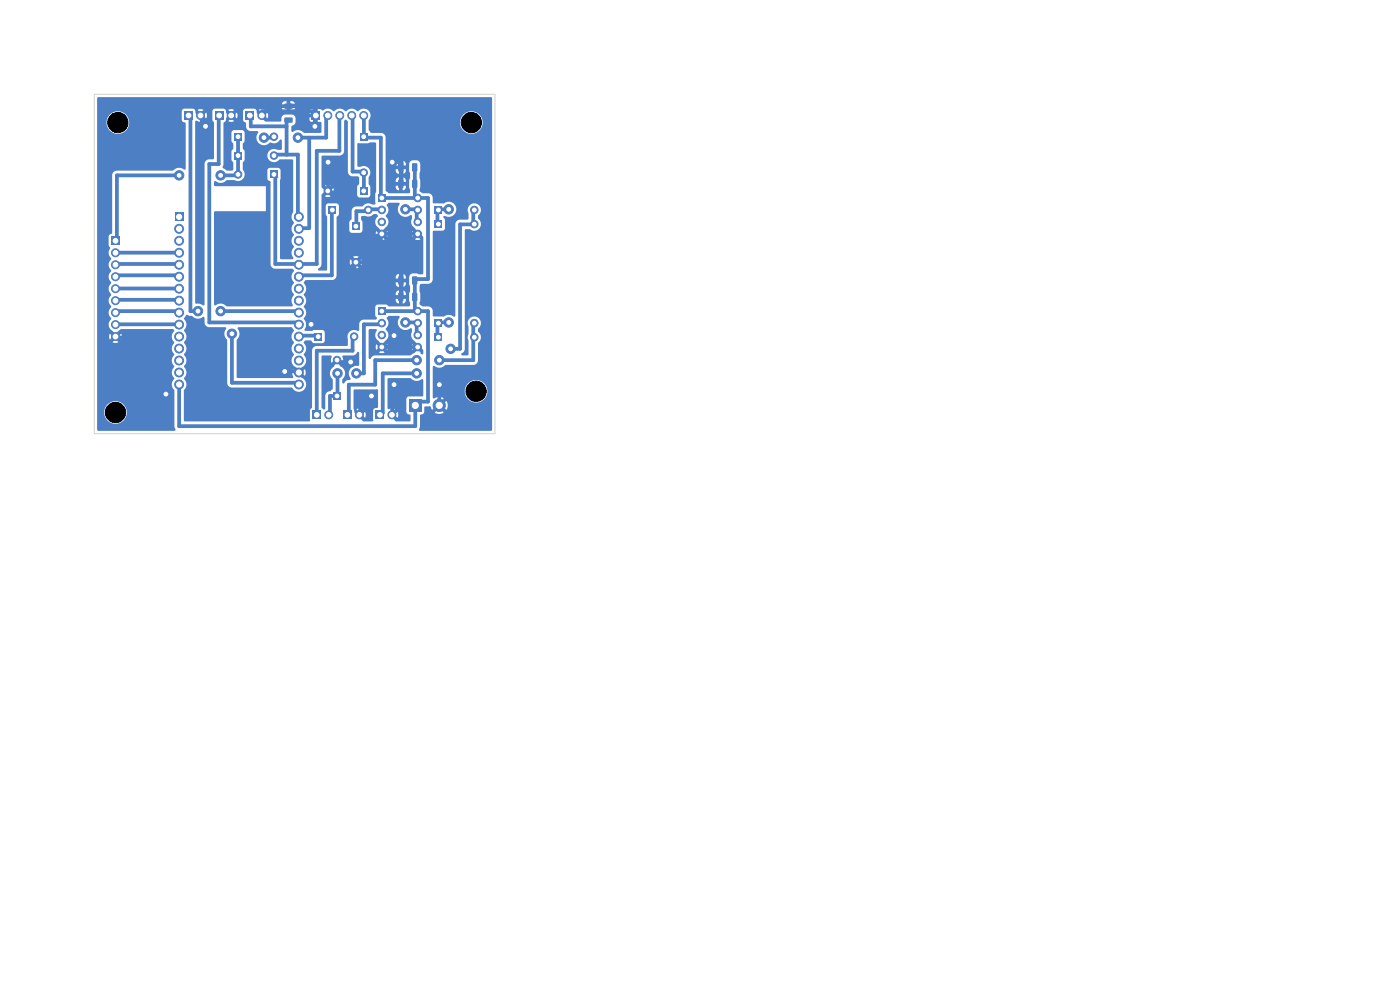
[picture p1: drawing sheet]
<svg xmlns="http://www.w3.org/2000/svg" width="297mm" height="210mm" viewBox="0 0 297 210" stroke-linecap="round" stroke-linejoin="round" font-family="sans-serif">
<path d="M86.8 84.7h2.6v2.6h-2.6z" fill="#4d7fc4"/>
<circle cx="93.2" cy="86" r="1.3" fill="#4d7fc4" stroke="#4d7fc4" stroke-width=".21"/>
<path d="M52.1 23.7h1.7v1.7h-1.7z" fill="#4d7fc4"/>
<circle cx="55.5" cy="24.5" r=".85" fill="#4d7fc4" stroke="#4d7fc4" stroke-width=".21"/>
<path d="M23.6 50.2h1.8v1.7h-1.8z" fill="#4d7fc4"/>
<g fill="#4d7fc4" stroke="#4d7fc4" stroke-width=".21">
<circle cx="24.5" cy="53.6" r=".85"/>
<circle cx="24.5" cy="56.2" r=".85"/>
<circle cx="24.5" cy="58.7" r=".85"/>
<circle cx="24.5" cy="61.2" r=".85"/>
<circle cx="24.5" cy="63.8" r=".85"/>
<circle cx="24.5" cy="66.3" r=".85"/>
<circle cx="24.5" cy="68.9" r=".85"/>
<circle cx="24.5" cy="71.4" r=".85"/>
</g>
<path d="M39.1 23.7h1.7v1.7h-1.7z" fill="#4d7fc4"/>
<circle cx="42.5" cy="24.5" r=".85" fill="#4d7fc4" stroke="#4d7fc4" stroke-width=".21"/>
<path d="M74.7 47.2h1.6v1.6h-1.6z" fill="#4d7fc4"/>
<circle cx="75.5" cy="55.6" r=".8" fill="#4d7fc4" stroke="#4d7fc4" stroke-width=".21"/>
<path d="M69.7 43.7h1.6v1.6h-1.6z" fill="#4d7fc4"/>
<circle cx="78.1" cy="44.5" r=".8" fill="#4d7fc4" stroke="#4d7fc4" stroke-width=".21"/>
<path d="M49.7 32.2h1.6v1.6h-1.6z" fill="#4d7fc4"/>
<circle cx="58.1" cy="33" r=".8" fill="#4d7fc4" stroke="#4d7fc4" stroke-width=".21"/>
<path d="M79.8 87.2h1.7v1.7h-1.7z" fill="#4d7fc4"/>
<circle cx="83.1" cy="88" r=".85" fill="#4d7fc4" stroke="#4d7fc4" stroke-width=".21"/>
<path d="M37 45.1h1.9v1.9h-1.9z" fill="#4d7fc4"/>
<g fill="#4d7fc4" stroke="#4d7fc4" stroke-width=".21">
<circle cx="38" cy="48.5" r=".95"/>
<circle cx="38" cy="51.1" r=".95"/>
<circle cx="38" cy="53.6" r=".95"/>
<circle cx="38" cy="56.2" r=".95"/>
<circle cx="38" cy="58.7" r=".95"/>
<circle cx="38" cy="61.2" r=".95"/>
<circle cx="38" cy="63.8" r=".95"/>
<circle cx="38" cy="66.3" r=".95"/>
<circle cx="38" cy="68.9" r=".95"/>
<circle cx="38" cy="71.4" r=".95"/>
<circle cx="38" cy="73.9" r=".95"/>
<circle cx="38" cy="76.5" r=".95"/>
<circle cx="38" cy="79" r=".95"/>
<circle cx="38" cy="81.6" r=".95"/>
<circle cx="63.4" cy="46" r=".95"/>
<circle cx="63.4" cy="48.5" r=".95"/>
<circle cx="63.4" cy="51.1" r=".95"/>
<circle cx="63.4" cy="53.6" r=".95"/>
<circle cx="63.4" cy="56.2" r=".95"/>
<circle cx="63.4" cy="58.7" r=".95"/>
<circle cx="63.4" cy="61.2" r=".95"/>
<circle cx="63.4" cy="63.8" r=".95"/>
<circle cx="63.4" cy="66.3" r=".95"/>
<circle cx="63.4" cy="68.9" r=".95"/>
<circle cx="63.4" cy="71.4" r=".95"/>
<circle cx="63.4" cy="73.9" r=".95"/>
<circle cx="63.4" cy="76.5" r=".95"/>
<circle cx="63.4" cy="79" r=".95"/>
<circle cx="63.4" cy="81.6" r=".95"/>
</g>
<path d="M80.2 65.2h1.6v1.6h-1.6z" fill="#4d7fc4"/>
<g fill="#4d7fc4" stroke="#4d7fc4" stroke-width=".21">
<circle cx="81" cy="68.5" r=".8"/>
<circle cx="81" cy="71.1" r=".8"/>
<circle cx="81" cy="73.6" r=".8"/>
<circle cx="88.6" cy="73.6" r=".8"/>
<circle cx="88.6" cy="71.1" r=".8"/>
<circle cx="88.6" cy="68.5" r=".8"/>
<circle cx="88.6" cy="66" r=".8"/>
</g>
<path d="M66.1 23.7h1.7v1.7h-1.7z" fill="#4d7fc4"/>
<g fill="#4d7fc4" stroke="#4d7fc4" stroke-width=".21">
<circle cx="69.5" cy="24.5" r=".85"/>
<circle cx="72.1" cy="24.5" r=".85"/>
<circle cx="74.6" cy="24.5" r=".85"/>
<circle cx="77.2" cy="24.5" r=".85"/>
</g>
<path d="M92.2 67.7h1.6v1.6h-1.6z" fill="#4d7fc4"/>
<circle cx="100.6" cy="68.5" r=".8" fill="#4d7fc4" stroke="#4d7fc4" stroke-width=".21"/>
<path d="M80.2 41.2h1.6v1.6h-1.6z" fill="#4d7fc4"/>
<g fill="#4d7fc4" stroke="#4d7fc4" stroke-width=".21">
<circle cx="81" cy="44.5" r=".8"/>
<circle cx="81" cy="47.1" r=".8"/>
<circle cx="81" cy="49.6" r=".8"/>
<circle cx="88.6" cy="49.6" r=".8"/>
<circle cx="88.6" cy="47.1" r=".8"/>
<circle cx="88.6" cy="44.5" r=".8"/>
<circle cx="88.6" cy="42" r=".8"/>
</g>
<path d="M92.2 70.7h1.6v1.6h-1.6z" fill="#4d7fc4"/>
<circle cx="100.6" cy="71.5" r=".8" fill="#4d7fc4" stroke="#4d7fc4" stroke-width=".21"/>
<path d="M92.2 46.7h1.6v1.6h-1.6z" fill="#4d7fc4"/>
<circle cx="100.6" cy="47.5" r=".8" fill="#4d7fc4" stroke="#4d7fc4" stroke-width=".21"/>
<path d="M70.7 83.2h1.6v1.6h-1.6z" fill="#4d7fc4"/>
<circle cx="71.5" cy="76.4" r=".8" fill="#4d7fc4" stroke="#4d7fc4" stroke-width=".21"/>
<path d="M66.7 70.6h1.6v1.6h-1.6z" fill="#4d7fc4"/>
<circle cx="75.1" cy="71.4" r=".8" fill="#4d7fc4" stroke="#4d7fc4" stroke-width=".21"/>
<path d="M66.3 87.2h1.7v1.7h-1.7z" fill="#4d7fc4"/>
<circle cx="69.7" cy="88" r=".85" fill="#4d7fc4" stroke="#4d7fc4" stroke-width=".21"/>
<path d="M92.2 43.7h1.6v1.6h-1.6z" fill="#4d7fc4"/>
<circle cx="100.6" cy="44.5" r=".8" fill="#4d7fc4" stroke="#4d7fc4" stroke-width=".21"/>
<path d="M76.4 28.2h1.6v1.6h-1.6z" fill="#4d7fc4"/>
<circle cx="77.2" cy="36.6" r=".8" fill="#4d7fc4" stroke="#4d7fc4" stroke-width=".21"/>
<path d="M76.4 39.7h1.6v1.6h-1.6z" fill="#4d7fc4"/>
<circle cx="69.5" cy="40.5" r=".8" fill="#4d7fc4" stroke="#4d7fc4" stroke-width=".21"/>
<path d="M57.3 36.2h1.6v1.6h-1.6z" fill="#4d7fc4"/>
<circle cx="50.5" cy="37" r=".8" fill="#4d7fc4" stroke="#4d7fc4" stroke-width=".21"/>
<path d="M72.8 87.2h1.8v1.7h-1.8z" fill="#4d7fc4"/>
<circle cx="76.2" cy="88" r=".85" fill="#4d7fc4" stroke="#4d7fc4" stroke-width=".21"/>
<path d="M45.7 23.7h1.6v1.7h-1.6z" fill="#4d7fc4"/>
<circle cx="49" cy="24.5" r=".85" fill="#4d7fc4" stroke="#4d7fc4" stroke-width=".21"/>
<path d="M49.7 28.2h1.6v1.6h-1.6z" fill="#4d7fc4"/>
<circle cx="58.1" cy="29" r=".8" fill="#4d7fc4" stroke="#4d7fc4" stroke-width=".21"/>
<g fill="#4d7fc4">
<path d="M84.5 38.2l.9-.1 .2 .2v1.4l-.2 .2h-.7l-.2-.2z"/>
<path d="M87.5 38.2l.8-.1 .2 .2v1.4l-.1 .2h-.7l-.3-.2z"/>
<path d="M84.5 34.7l.9-.1 .2 .2v1.4l-.2 .2h-.7l-.2-.2z"/>
<path d="M87.5 34.7l.8-.1 .2 .2v1.4l-.1 .2h-.7l-.3-.2z"/>
<path d="M84.5 62.2l.9-.1 .2 .2v1.4l-.2 .2h-.7l-.2-.2z"/>
<path d="M87.5 62.2l.8-.1 .2 .2v1.4l-.1 .2h-.7l-.3-.2z"/>
<path d="M60.4 25l1.5-.1 .2 .3v.7l-.2 .2-1.4-.1-.2-.2z"/>
<path d="M60.4 22h1.5l.2 .2v.7l-.2 .2h-1.4l-.2-.2z"/>
<path d="M84.5 58.7l.9-.1 .2 .2v1.4l-.2 .2h-.7l-.2-.2z"/>
<path d="M87.5 58.7l.8-.1 .2 .2v1.4l-.1 .2h-.7l-.3-.2z"/>
</g>
<g fill="#4d7fc4" stroke="#4d7fc4" stroke-width=".21">
<circle cx="78.8" cy="84" r="1"/>
<circle cx="35.2" cy="83.6" r="1"/>
<circle cx="66" cy="68.8" r="1"/>
<circle cx="74.4" cy="76.8" r="1"/>
<circle cx="93.2" cy="81.6" r="1"/>
<circle cx="43.6" cy="26.8" r="1"/>
<circle cx="66.8" cy="26.8" r="1"/>
<circle cx="60.4" cy="78.8" r="1"/>
<circle cx="83.2" cy="34.4" r="1"/>
<circle cx="83.6" cy="71.2" r="1"/>
<circle cx="83.6" cy="81.6" r="1"/>
<circle cx="69.6" cy="34.4" r="1"/>
<circle cx="46.8" cy="37.2" r="1"/>
<circle cx="49.2" cy="70.8" r="1"/>
<circle cx="38" cy="37.2" r="1"/>
<circle cx="42" cy="66" r="1"/>
<circle cx="46.8" cy="66" r="1"/>
<circle cx="95.6" cy="74" r="1"/>
<circle cx="88.4" cy="79.2" r="1"/>
<circle cx="63.2" cy="29.2" r="1"/>
<circle cx="56" cy="29.2" r="1"/>
<circle cx="71.6" cy="79.2" r="1"/>
<circle cx="75.6" cy="79.2" r="1"/>
<circle cx="95.2" cy="68.4" r="1"/>
<circle cx="86" cy="68.4" r="1"/>
<circle cx="93.2" cy="76.4" r="1"/>
<circle cx="88.4" cy="76.4" r="1"/>
<circle cx="86" cy="44.4" r="1"/>
<circle cx="95.2" cy="44.4" r="1"/>
</g>
<g fill="none" stroke="#4d7fc4" stroke-width=".8">
<path d="M38 37.2h-13.2v13.6l-.3 .3M40 24.5l.4 .3v41.2h1.6M42.5 24.5l.3 .3v2h.8M46.5 24.5l-.1 10.3h-2v33.6h18.8l.2 .5M50.4 28.8l.1 8.2-.1 .2h-3.6M50.4 32.8l.1 .2M53 24.5l.2 .3v2h7.6M58.1 29l-.1 .2h-2M58.1 33l.3-.2h4.8v12.8l.2 .4M61.2 22.5l.4-.1h5.2v4.4M61.2 25.5l-.4 .1v7.2M65.6 29.2v19.2h-2l-.2 .1"/>
<path d="M66.8 24.4l.2 .1M66.8 23.6h-11.2l-.1 .9M69.5 24.5l-.3 .3v4.4h-6M69.6 34.4v6M72.1 24.5l-.1 7.5h-4.8v24h-8.8v-18.8l-.3-.2M74.6 24.5l.2 .3v11.6h2.4v4.1M77.2 24.5v4.7h3.6v12.8h10v17.2h-2.8v6.8M83.2 34.4h2v4.8l-.2-.2M85 35.5l.2 .1M88 35.5v6.5M24.5 53.6h13.5M24.5 56.2l.3-.2h12.8l.4 .2"/>
<path d="M24.5 58.7l.3-.3h12.8l.4 .3M63.2 56l.2 .2M69.5 40.5l.1 .3h2.8v9.2h8.4M70.5 44.5l-.1 13.9h-6.8l-.2 .3M75.2 55.6v13.2h-9.2M75.5 55.6h9.7v7.6l-.2-.2M81 44.5l-.2-.1h-2.4l-.4 .4h-2.4l-.1 3.2M85 59.5l.2 .1M86 44.4h2.4l.2 .1-.2 .3v2l.2 .3M88.4 49.6h.2h-7.8v6M95.2 44.4h-2l-.4 .4v2.4l.2 .3M100.6 44.5l-.2 .3v2.4l.2 .3-3 .1v26.4h-2"/>
<path d="M24.5 66.3l.3-.3h12.8l.4 .3M24.5 71.4l.3 .2h10.4v12M24.5 68.9h13.5M24.5 61.2h13.5M24.5 63.8l.3-.2h12.8l.4 .2M46.8 66h16.4l.2 .3M49.2 70.8v10.4h14l.2 .4M60.4 78.8h2.8l.2 .2M63.4 71.4l.2-.2h3.6l.3 .2M71.5 76.4l.1 .4h2.8M71.6 79.2v4.8h-1.6v3.6l-.3 .4M75.1 71.4l-.3 .2v2.8h-7.6v13.6"/>
<path d="M80.8 73.6h.2M81 68.5l-.2 .3h-3.6v10.4h-1.6M81 66h9.8v19.2h-2l-.7 .8v4.4h-50.1v-8.8M81.2 73.6h-.2M83.6 71.2v2.4M86 68.4h2.4l.2 .1-.2 .3v2l.2 .3M88.4 76.4h-8.8v5.2h-5.6v6l-.3 .4M88.4 73.6h.2h-7.6M88.4 79.2h-7.2v8.4h-.4l-.2 .4M95.2 68.4h-2l-.4 .4v2.4l.2 .3M100.6 68.5l-.2 .3v2.4l.2 .3-.2 .1v4.8h-7.2M78.8 84h-2.4v3.6l-.2 .4"/>
<path d="M83.6 81.6h-.4l-.1 6.4M93.2 81.6v4.4"/>
</g>
<g fill="#4d7fc4">
<path d="M20.7 20.7h83.6l.1 70.5-.2 .2h-15.2l-.1-.2 .2-.7v-2.4l.2-.2a.64 .64 0 0 0 .7-.6v-.9l.2-.2h1.1l.4 .8 .8-.9 .3 .4 .3 .1-.9 .9 .2 .1a1.79 1.79 0 0 0 1.7-.1l-.8-.9 .3-.1 .2-.4 .9 .9 .1-.2a1.79 1.79 0 0 0-.1-1.8l-.9 .9-.2-.4-.3-.1 .8-.9-.1-.1a2.21 2.21 0 0 0-2 .1l-.2-.2v-1.4h6.8a2.4 2.4 0 0 0 3.4 2.3 2.4 2.4 0 0 0 .5-4.1 2.4 2.4 0 0 0-3.9 1.5v.3h-6.8v-5l.2-.3 .4 .2a1.79 1.79 0 0 0 2.2-.4h5.9l.5-.2 .4-.7v-3.8a1.56 1.56 0 0 0 0-2.5v-.5a1.42 1.42 0 0 0 .4-1.9 1.42 1.42 0 0 0-1.9-.4 1.42 1.42 0 0 0-.5 1.9v1.5l-.2 .6 .2 .9v2.9l-.2 .2h-1.2l-.1-.3 .5-.5 .2-.5v-25.3l.2-.2h.8a1.48 1.48 0 0 0 2.2-.2 1.48 1.48 0 0 0-.4-2.2v-.5a1.42 1.42 0 0 0 .4-1.9 1.42 1.42 0 0 0-1.9-.4 1.42 1.42 0 0 0-.5 1.9l-.1 1.2-2 .1-.5 .4-.2 .5v19.4l-.2 .3a2.03 2.03 0 0 0-2.4 0l-2.1-.1-.1-1.2a1.01 1.01 0 0 0-.9-.9h-1.3l-.6-.4 .2-2.3-.2-1.6 .3-.5 2-.1 .5-.6v-10.3l.2-.3h2l.3-.3 .1-1.9-.3-.5v-.3a.47 .47 0 0 1 .7 .1 1.63 1.63 0 0 0 1.9-2.1 1.63 1.63 0 0 0-2.7-.7l-2.1-.1-.1-1.4-.4-.5-.5-.2h-1.3l-.6-.4 .2-.9-.1-1.5-.1-.4 .1-3.1a.85 .85 0 0 0-.7-.7h-.8a.85 .85 0 0 0-.8 .8v1.5l.2 .5v.9l-.2 .6 .1 2.6-4.5 .1-.6-.5v-1.1h2.2l.1 .7 .5 .3v-1h.8v1a.79 .79 0 0 0 .7-1h-4.3v-1.1h2.2v.3h2.1a.79 .79 0 0 0-.7-1v1h-.8v-1l-.5 .3-.1 .4h-2.2v-2.4h2.2l.1 .7 .5 .3v-1h.8v1a.79 .79 0 0 0 .7-1h-4.3v-1.1h2.2v.3h2.1a.79 .79 0 0 0-.7-1v1h-.8v-1l-.5 .3-.1 .4h-2.2v-5.7a1.01 1.01 0 0 0-.9-.9l-2.3-.1-.4-.6v-1.6h19.4a2.4 2.4 0 0 0 3.4 2.3 2.4 2.4 0 0 0 .5-4.1 2.4 2.4 0 0 0-3.9 1.5v.3h-19.4v-.4a1.51 1.51 0 0 0-.2-2.1 1.51 1.51 0 0 0-2.1 .2 1.7 1.7 0 0 0-2.5 0 1.7 1.7 0 0 0-2.6 0 1.75 1.75 0 0 0-2.4-.2l-.4-.2h-.6v1a.5 .5 0 0 0-.7-.1 .5 .5 0 0 0 0 .8 .5 .5 0 0 0 .7-.1v1.1h.6l.2 .2-.1 2h-3.7a1.74 1.74 0 0 0-2.4-.1l-.2-.3v-.8l.2-.2a.86 .86 0 0 0 .7-.8v-1h3v.7l.4 .3h.5v-1h-3.9l-.6-.6h-1.6a.85 .85 0 0 0-.8 .8l-.2 .7h-3.1l-.9-.8 .3-.1 .3-.4 .6 .6 .2-.5-.2-.7-.7 .5a.5 .5 0 0 0-.5-.4 .5 .5 0 0 0-.5 .6l-.5-.6-.2-.7h.6l.6 .6 .4-.3h9.8v.5h.9v-.9h-.7l-.2 .4h-9.8l.3-.3-.6-.1-1.3 .1-.4-.3-2.1 .1-.3 .5v1.8l.2 .4 .5 .3 .1 1.2 .6 .5h1.6l.3 .2a1.67 1.67 0 0 0 .2 2.4 1.67 1.67 0 0 0 2.4-.2 1.56 1.56 0 0 0 2.1-.6l.3 .2v1.8l-.2 .2h-.8a1.43 1.43 0 0 0-1.9 .5 1.43 1.43 0 0 0 .5 2 1.43 1.43 0 0 0 2-.5h2.6l.2 .2v11a1.73 1.73 0 0 0 .2 2.3 1.79 1.79 0 0 0 0 2.5l-.1 .2a1.67 1.67 0 0 0 .1 2.3 1.84 1.84 0 0 0-.2 2.5l-.2 .2h-2.4l-.2-.2v-16.6l.1-2-.2-.4-.2-.2h-1.9l-.5 .4v1.8l.2 .4 .5 .4v17.5a1.01 1.01 0 0 0 1.1 .9l3.7 .1a.43 .43 0 0 1 .2 .4 .43 .43 0 0 1-.3 .4 1.8 1.8 0 0 0 .3 2.1 1.79 1.79 0 0 0 0 2.5 1.86 1.86 0 0 0-.3 2.3l-.2 .2h-13.8a1.79 1.79 0 0 0-2.5-.2l-.2-.3v-19.5l.2-.2h10.8v-5.3h-10.8l-.2-.2v-.7l.2-.2 .4 .2a1.79 1.79 0 0 0 2.2-.4h1.6a1.44 1.44 0 0 0 1.9-.4 1.44 1.44 0 0 0-.2-1.9v-1.4l.4-.7v-1.8l-.4-.5v-1.1l.4-.6v-1.6l-.2-.4-.4-.2h-1.8l-.4 .4v1.8l.4 .7v1l-.4 .5v1.8l.4 .7v1.5l-.2 .2h-1.1l-.8-.5a.35 .35 0 0 1-.2-.3 .35 .35 0 0 1 .2-.3v-9l.4-.4 1.1 .2 .8-.2-.7-.6-.6 .6h-.6l.2-.7 .5-.6a.53 .53 0 0 0 .5 .6 .53 .53 0 0 0 .6-.5l.6 .6 .2-.5-.2-.7-.7 .6a.5 .5 0 0 0-.4-.5 .5 .5 0 0 0-.6 .4l-.5-.4-.2-.7h.6l.6 .6 .7-.6-.6-.1-1.3 .1-.4-.3h-1.8l-.5 .3-.1 2.1 .4 .6v7.6l-.2 .2-1.3 .1-.4 .4-.1 .4v29.8l-.2 .3-.8-.4h-.8l-.2-.2v-38.4l.2-.2h.2a1.33 1.33 0 0 0 1.4 .1l-.7-.7 .3-.1 .3-.4 .6 .6 .2-.5-.2-.7-.7 .5a.5 .5 0 0 0-.5-.4 .5 .5 0 0 0-.5 .6l-.5-.6-.2-.7h.6l.6 .6 .7-.6-.6-.1-1.3 .1-.4-.3h-1.8l-.4 .2-.1 .3v2l.1 .3 .5 .2 .2 .2v9.5l-.2 .3a1.84 1.84 0 0 0-2.6 .2h-11.9l-.7 .4-.2 .5v12.3l-.7 .7v2.1a.48 .48 0 0 1 .1 .9 1.72 1.72 0 0 0 .4 1.8 1.71 1.71 0 0 0 0 2.5 1.7 1.7 0 0 0 0 2.6 1.71 1.71 0 0 0 0 2.5 1.7 1.7 0 0 0 0 2.5 1.7 1.7 0 0 0 0 2.6 1.56 1.56 0 0 0 .2 2.6l.7 .6 1.2-1h11a.31 .31 0 0 1 .3 .3 .31 .31 0 0 1-.2 .3 1.72 1.72 0 0 0 .2 2.3 1.79 1.79 0 0 0 0 2.5 1.79 1.79 0 0 0 0 2.5 1.79 1.79 0 0 0 0 2.6 1.79 1.79 0 0 0 0 2.6v7.6l.2 .6-.2 .3h-16.2l-.2-.2v-3.8h1.5v.2a2.4 2.4 0 0 0 3.6 2 2.4 2.4 0 0 0 0-4.2 2.4 2.4 0 0 0-3.6 2h-1.5v-14.8h3.3l.5 .1 .7-.1-.6-.6-.6 .6h-3.3v-1.3h2.5l.2 .7 .7-.7a.53 .53 0 0 0 .5 .6 .53 .53 0 0 0 .6-.5l.6 .6 .2-.5-.2-.7-.7 .6a.5 .5 0 0 0-.5-.5 .5 .5 0 0 0-.5 .4l-.7-.5-.2 .5h-2.5v-45.4h2a2.4 2.4 0 0 0 3.4 2.3 2.4 2.4 0 0 0 .5-4.1 2.4 2.4 0 0 0-3.9 1.5v.3h-2v-3h39.2l.1 .3a.81 .81 0 0 0 .9 .4v-.7h.8v.7l.7-.2 .3-.5h-42v-.8h40.2v-.6h.8v.6h1a.79 .79 0 0 0-1-.6h-1.1a.74 .74 0 0 0-.7 .6h-39.2z"/>
<path d="M73.2 25.5a.45 .45 0 0 1 .6 .3v10.9a1 1 0 0 0 1.1 .7h1l.3 .2v1.4l-.4 .7v1.6l.1 .4 .4 .2h1.8l.4-.3 .1-1.9-.4-.7v-1.4a1.43 1.43 0 0 0 0-1.9 1.43 1.43 0 0 0-1.8-.3h-.4l-.2-.2v-4.7l.2-.2 2 .1 .5-.2h1.1l.2 .2-.1 12.8-.2 .2h-.6a1.59 1.59 0 0 0-2.1 .4h-1.5l-.6 .5-.1 2.2-.5 .7v1.6l.2 .4 .4 .2h1.6l.4-.2 .2-.4v-1.6l-.3-.6v-.6l.2-.2 1.2 .1 .7-.1a.96 .96 0 0 1 1.4-.2v.4a1.4 1.4 0 0 0 .2 2.3l.7 .8 .6-.7a1.51 1.51 0 0 0 .3-2.4l-.1-.2a1.56 1.56 0 0 0 .3-2.2v-.2l.4-.4h2l.3 .3a1.66 1.66 0 0 0 .1 2.3 1.66 1.66 0 0 0 2.3 0l.2 .2v.6a1.6 1.6 0 0 0 .6 2l.8 .8a.4 .4 0 0 0-.6 .4 .4 .4 0 0 0 .5 .4 .4 .4 0 0 0 .2-.6l.9 .9v7.7l-.2 .2-2-.2a.85 .85 0 0 0-.8 .8v1.5l.2 .5v.9l-.2 .6 .1 2.6-4.4 .1-.5-.4h-2l-.2 .2-.2 .4v1.6l.2 .4a.3 .3 0 0 1 .2 .4 .3 .3 0 0 1-.3 .2l-3 .1-.5 .6v1.6a.73 .73 0 0 1-1-.1 1.42 1.42 0 0 0-1.4 1.9v1.3l-.2 .2h-6.5l-.5 .2-.3 .3-.1 .4v12.1l-.4 .6v2.2l-.1 .2h-26.5l-.2-.2v-6.4a1.7 1.7 0 0 0 0-2.5l.1-.2a1.67 1.67 0 0 0-.1-2.4 1.79 1.79 0 0 0 0-2.5 1.79 1.79 0 0 0 0-2.5 1.79 1.79 0 0 0 0-2.6 1.79 1.79 0 0 0 0-2.5l.4-.7a.63 .63 0 0 1 .9 .1h.4a1.79 1.79 0 0 0 2.5 .2l.2 .2v1.3a1 1 0 0 0 .9 .7h3.5a.48 .48 0 0 1-.1 .8 1.89 1.89 0 0 0 .5 2v9.3a1.01 1.01 0 0 0 1.1 .7h12.6a1.58 1.58 0 0 0 2.6 .4 1.58 1.58 0 0 0-.6-2.5l-.5-.5 .3-.1 .3-.5 .7 .7 .2-.6-.2-.8-.7 .7a.56 .56 0 0 0-.6-.5 .56 .56 0 0 0-.5 .5l-.8-.7v.2a1.81 1.81 0 0 0 .1 1.5l-.2 .2h-11.6l-.2-.2v-7.8a1.89 1.89 0 0 0 .2-2.6l.3-.2h11.1l.2 .1a.53 .53 0 0 1 .2 .9 1.71 1.71 0 0 0 .2 2.3 1.79 1.79 0 0 0 0 2.5 1.65 1.65 0 0 0 .5 2.8l.5 .5 .5-.5a1.66 1.66 0 0 0 .5-2.8 1.79 1.79 0 0 0 0-2.5l.4-.5h1.1l.6 .6h1.8l.4-.2 .2-.4v-1.8l-.3-.3-1.9-.1-.5 .2h-1.5a.46 .46 0 0 1 .1-.7 1.77 1.77 0 0 0-.4-1.9l.1-.2a1.67 1.67 0 0 0-.1-2.4l.1-.1a1.53 1.53 0 0 0 .4-1.5h19.1v.3a.74 .74 0 0 0 .6 .7v-1h.8l.1 1a.8 .8 0 0 0 .6-1h-21.2l-.5-.9 .1-.2h19.5v.3h2.1a.79 .79 0 0 0-.7-1v1h-.8v-1l-.5 .3-.1 .4h-19.4a1.87 1.87 0 0 0-.2-2.3l19.6-.1 .1 .7 .5 .3v-1h.8v1a.79 .79 0 0 0 .7-1h-21.7l.5-.5h5.6l.5-.2 .3-.4h12.7v.3h2.1a.79 .79 0 0 0-.7-1v1h-.8v-1l-.5 .3-.1 .4h-12.7l.1-2h3.5l.5 .1 .7-.1-.6-.6-.6 .6h-3.5v-1.3h2.8l.1 .7 .6-.6h.2a.4 .4 0 0 0 .4 .4 .4 .4 0 0 0 .4-.4l.8 .6 .1-.5-.1-.7-.6 .6h-.2a.4 .4 0 0 0-.4-.4 .4 .4 0 0 0-.4 .4h-.2l-.6-.6-.1 .5h-2.8v-1h3.5l.6 .6 .6-.6-.5-.2-.7 .2h-3.5v-3.7h9l.5 .1 .7-.1h6.4l.7 .1 .5-.1-.6-.6-.6 .6h-6.4l-.6-.6-.6 .6h-9v-1.3h8.3l.1 .7 .6-.6h.2a.4 .4 0 0 0 .4 .4 .4 .4 0 0 0 .4-.4l.8 .6 .1-.7h5l.2 .7 .6-.6-.6-.6-.2 .5h-5l-.1-.5-.8 .6a.4 .4 0 0 0-.4-.4 .4 .4 0 0 0-.4 .4h-.2l-.6-.6-.1 .5h-8.3v-3.4l.5-.6v-1.9l-.4-.4h-2.1l-.3 .4v1.8l.3 .6v11.2l-.2 .2h-1.5a.26 .26 0 0 1-.3-.3 .26 .26 0 0 1 .3-.2l.4-.4 .1-.4v-14.4l1.2 .1 .7-.1-.6-.6-.6 .6h-.7l.1-.5 .6-.8h.2a.4 .4 0 0 0 .4 .5 .4 .4 0 0 0 .4-.4l.8 .6 .1-.5-.1-.7-.8 .6a.4 .4 0 0 0-.3-.4 .4 .4 0 0 0-.5 .3h-.2l-.6-.6-.1-.5h.7l.6 .6 .6-.6-.5-.1-1.4 .1v-6.1l.2-.2h3.7l.5-.2 .3-.3 .1-.4v-6.4z"/>
<path d="M75.1 82.7l5-.1 .1 3.7-.2 .2a.64 .64 0 0 0-.9 .6l.1 2.1-.1 .2h-2.1l-.8-.9 .3-.1 .3-.4 .6 .6 .2-.5-.2-.7-.7 .6a.5 .5 0 0 0-.5-.5 .5 .5 0 0 0-.5 .6l-.5-.6-.2-.7h.6l.6 .6 .7-.6-.6-.1-.7 .1-.6-.1z"/>
<path d="M82.3 80.3l4.7-.1a1.89 1.89 0 0 0 2.6 .2l.2 .3-.1 3.3-3.1 .1-.4 .4v3l.3 .3 .6 .3v1.1l-.2 .2h-2.9l-.9-.9 .3-.1 .3-.4 .6 .6 .2-.5-.2-.7-.7 .6-.2-.4-.3-.1 .7-.7-.6-.1-.8 .1-.2-.2z"/>
<path d="M68.3 75.5l1.8-.1a.38 .38 0 0 1 .3 .3 .38 .38 0 0 1-.2 .4l.1 .9 .8-.8a.4 .4 0 0 0 .4 .6 .4 .4 0 0 0 .4-.6l.8 .8 .1-.9a.36 .36 0 0 1-.2-.4 .36 .36 0 0 1 .3-.3h2l.4-.1 .4-.4a.26 .26 0 0 1 .2-.3 .26 .26 0 0 1 .3 .3l-.1 2.7a1.75 1.75 0 0 0-1.9 .8 1.75 1.75 0 0 0 .2 2l-.1 .2a1.35 1.35 0 0 0-1.4 .7l-.3-.1v-.6a1.81 1.81 0 0 0-.5-3l-.6-.7-.6 .8a1.8 1.8 0 0 0-.3 2.9v1.9l-.6 .5a1 1 0 0 0-1 .9v2.7a.34 .34 0 0 1-.3 .3 .34 .34 0 0 1-.4-.3l-.1-.2z"/>
<path d="M78.3 69.9l1.5-.1a.45 .45 0 0 1-.1 .7 1.62 1.62 0 0 0 .7 1.9l.6 .7 .6-.7a1.57 1.57 0 0 0 .2-2.6 1.64 1.64 0 0 0 .2-2.3l.5-.5h2l.3 .2a1.68 1.68 0 0 0 .1 2.4 1.68 1.68 0 0 0 2.3 0l.2 .2v.6a1.56 1.56 0 0 0 .6 2l.9 .9a.4 .4 0 0 0-.7 .2 .4 .4 0 0 0 .5 .5 .4 .4 0 0 0 .2-.6l.9 .8v.7a.31 .31 0 0 1-.4 .3 .31 .31 0 0 1-.2-.4l-.6-.6-.6 .6-1 .6h-7.5l-.5 .2-.3 .3a.26 .26 0 0 1-.2 .3 .26 .26 0 0 1-.3-.3v-1.1l2.6 .1 .8-.1-.6-.6-.6 .6h-2.2v-1.3h1.5l.1 .7 .6-.6h.2a.4 .4 0 0 0 .4 .4 .4 .4 0 0 0 .4-.4l.8 .6 .1-.7h5l.2 .7 .6-.6-.6-.6-.2 .5h-5l-.1-.5-.8 .6a.4 .4 0 0 0-.4-.4 .4 .4 0 0 0-.4 .4h-.2l-.6-.6-.1 .5h-1.5z"/>
</g>
<path d="M20 20h85v72h-85z" fill="none" stroke="#d0d2cd" stroke-width=".21"/>
<g fill="#fff" stroke="#fff" stroke-width=".21">
<circle cx="78.8" cy="84" r=".4"/>
<circle cx="35.2" cy="83.6" r=".4"/>
<circle cx="66" cy="68.8" r=".4"/>
<circle cx="74.4" cy="76.8" r=".4"/>
<circle cx="93.2" cy="81.6" r=".4"/>
<circle cx="43.6" cy="26.8" r=".4"/>
<circle cx="66.8" cy="26.8" r=".4"/>
<circle cx="60.4" cy="78.8" r=".4"/>
<circle cx="83.2" cy="34.4" r=".4"/>
<circle cx="83.6" cy="71.2" r=".4"/>
<circle cx="83.6" cy="81.6" r=".4"/>
<circle cx="69.6" cy="34.4" r=".4"/>
<circle cx="46.8" cy="37.2" r=".4"/>
<circle cx="49.2" cy="70.8" r=".4"/>
<circle cx="38" cy="37.2" r=".4"/>
<circle cx="42" cy="66" r=".4"/>
<circle cx="46.8" cy="66" r=".4"/>
<circle cx="95.6" cy="74" r=".4"/>
<circle cx="88.4" cy="79.2" r=".4"/>
<circle cx="63.2" cy="29.2" r=".4"/>
<circle cx="56" cy="29.2" r=".4"/>
<circle cx="71.6" cy="79.2" r=".4"/>
<circle cx="75.6" cy="79.2" r=".4"/>
<circle cx="95.2" cy="68.4" r=".4"/>
<circle cx="86" cy="68.4" r=".4"/>
<circle cx="93.2" cy="76.4" r=".4"/>
<circle cx="88.4" cy="76.4" r=".4"/>
<circle cx="86" cy="44.4" r=".4"/>
<circle cx="95.2" cy="44.4" r=".4"/>
<circle cx="88.1" cy="86" r=".65"/>
<circle cx="93.2" cy="86" r=".65"/>
<circle cx="53" cy="24.5" r=".5"/>
<circle cx="55.5" cy="24.5" r=".5"/>
<circle cx="24.5" cy="51.1" r=".5"/>
<circle cx="24.5" cy="53.6" r=".5"/>
<circle cx="24.5" cy="56.2" r=".5"/>
<circle cx="24.5" cy="58.7" r=".5"/>
<circle cx="24.5" cy="61.2" r=".5"/>
<circle cx="24.5" cy="63.8" r=".5"/>
<circle cx="24.5" cy="66.3" r=".5"/>
<circle cx="24.5" cy="68.9" r=".5"/>
<circle cx="24.5" cy="71.4" r=".5"/>
<circle cx="40" cy="24.5" r=".5"/>
<circle cx="42.5" cy="24.5" r=".5"/>
<circle cx="75.5" cy="48" r=".4"/>
<circle cx="75.5" cy="55.6" r=".4"/>
<circle cx="70.5" cy="44.5" r=".4"/>
<circle cx="78.1" cy="44.5" r=".4"/>
<circle cx="50.5" cy="33" r=".4"/>
<circle cx="58.1" cy="33" r=".4"/>
<circle cx="80.6" cy="88" r=".5"/>
<circle cx="83.1" cy="88" r=".5"/>
<circle cx="38" cy="46" r=".55"/>
<circle cx="38" cy="48.5" r=".55"/>
<circle cx="38" cy="51.1" r=".55"/>
<circle cx="38" cy="53.6" r=".55"/>
<circle cx="38" cy="56.2" r=".55"/>
<circle cx="38" cy="58.7" r=".55"/>
<circle cx="38" cy="61.2" r=".55"/>
<circle cx="38" cy="63.8" r=".55"/>
<circle cx="38" cy="66.3" r=".55"/>
<circle cx="38" cy="68.9" r=".55"/>
<circle cx="38" cy="71.4" r=".55"/>
<circle cx="38" cy="73.9" r=".55"/>
<circle cx="38" cy="76.5" r=".55"/>
<circle cx="38" cy="79" r=".55"/>
<circle cx="38" cy="81.6" r=".55"/>
<circle cx="63.4" cy="46" r=".55"/>
<circle cx="63.4" cy="48.5" r=".55"/>
<circle cx="63.4" cy="51.1" r=".55"/>
<circle cx="63.4" cy="53.6" r=".55"/>
<circle cx="63.4" cy="56.2" r=".55"/>
<circle cx="63.4" cy="58.7" r=".55"/>
<circle cx="63.4" cy="61.2" r=".55"/>
<circle cx="63.4" cy="63.8" r=".55"/>
<circle cx="63.4" cy="66.3" r=".55"/>
<circle cx="63.4" cy="68.9" r=".55"/>
<circle cx="63.4" cy="71.4" r=".55"/>
<circle cx="63.4" cy="73.9" r=".55"/>
<circle cx="63.4" cy="76.5" r=".55"/>
<circle cx="63.4" cy="79" r=".55"/>
<circle cx="63.4" cy="81.6" r=".55"/>
<circle cx="81" cy="66" r=".4"/>
<circle cx="81" cy="68.5" r=".4"/>
<circle cx="81" cy="71.1" r=".4"/>
<circle cx="81" cy="73.6" r=".4"/>
<circle cx="88.6" cy="73.6" r=".4"/>
<circle cx="88.6" cy="71.1" r=".4"/>
<circle cx="88.6" cy="68.5" r=".4"/>
<circle cx="88.6" cy="66" r=".4"/>
<circle cx="67" cy="24.5" r=".5"/>
<circle cx="69.5" cy="24.5" r=".5"/>
<circle cx="72.1" cy="24.5" r=".5"/>
<circle cx="74.6" cy="24.5" r=".5"/>
<circle cx="77.2" cy="24.5" r=".5"/>
<circle cx="93" cy="68.5" r=".4"/>
<circle cx="100.6" cy="68.5" r=".4"/>
<circle cx="81" cy="42" r=".4"/>
<circle cx="81" cy="44.5" r=".4"/>
<circle cx="81" cy="47.1" r=".4"/>
<circle cx="81" cy="49.6" r=".4"/>
<circle cx="88.6" cy="49.6" r=".4"/>
<circle cx="88.6" cy="47.1" r=".4"/>
<circle cx="88.6" cy="44.5" r=".4"/>
<circle cx="88.6" cy="42" r=".4"/>
<circle cx="93" cy="71.5" r=".4"/>
<circle cx="100.6" cy="71.5" r=".4"/>
<circle cx="93" cy="47.5" r=".4"/>
<circle cx="100.6" cy="47.5" r=".4"/>
<circle cx="71.5" cy="84" r=".4"/>
<circle cx="71.5" cy="76.4" r=".4"/>
<circle cx="67.5" cy="71.4" r=".4"/>
<circle cx="75.1" cy="71.4" r=".4"/>
<circle cx="67.2" cy="88" r=".5"/>
<circle cx="69.7" cy="88" r=".5"/>
<circle cx="93" cy="44.5" r=".4"/>
<circle cx="100.6" cy="44.5" r=".4"/>
<circle cx="77.2" cy="29" r=".4"/>
<circle cx="77.2" cy="36.6" r=".4"/>
<circle cx="77.2" cy="40.5" r=".4"/>
<circle cx="69.5" cy="40.5" r=".4"/>
<circle cx="58.1" cy="37" r=".4"/>
<circle cx="50.5" cy="37" r=".4"/>
<circle cx="73.7" cy="88" r=".5"/>
<circle cx="76.2" cy="88" r=".5"/>
<circle cx="46.5" cy="24.5" r=".5"/>
<circle cx="49" cy="24.5" r=".5"/>
<circle cx="50.5" cy="29" r=".4"/>
<circle cx="58.1" cy="29" r=".4"/>
</g>
<g fill="#000" stroke="#000" stroke-width=".21">
<circle cx="25" cy="26" r="2.15"/>
<circle cx="100" cy="26" r="2.15"/>
<circle cx="24.5" cy="87.5" r="2.15"/>
<circle cx="101" cy="83" r="2.15"/>
</g>
</svg>
